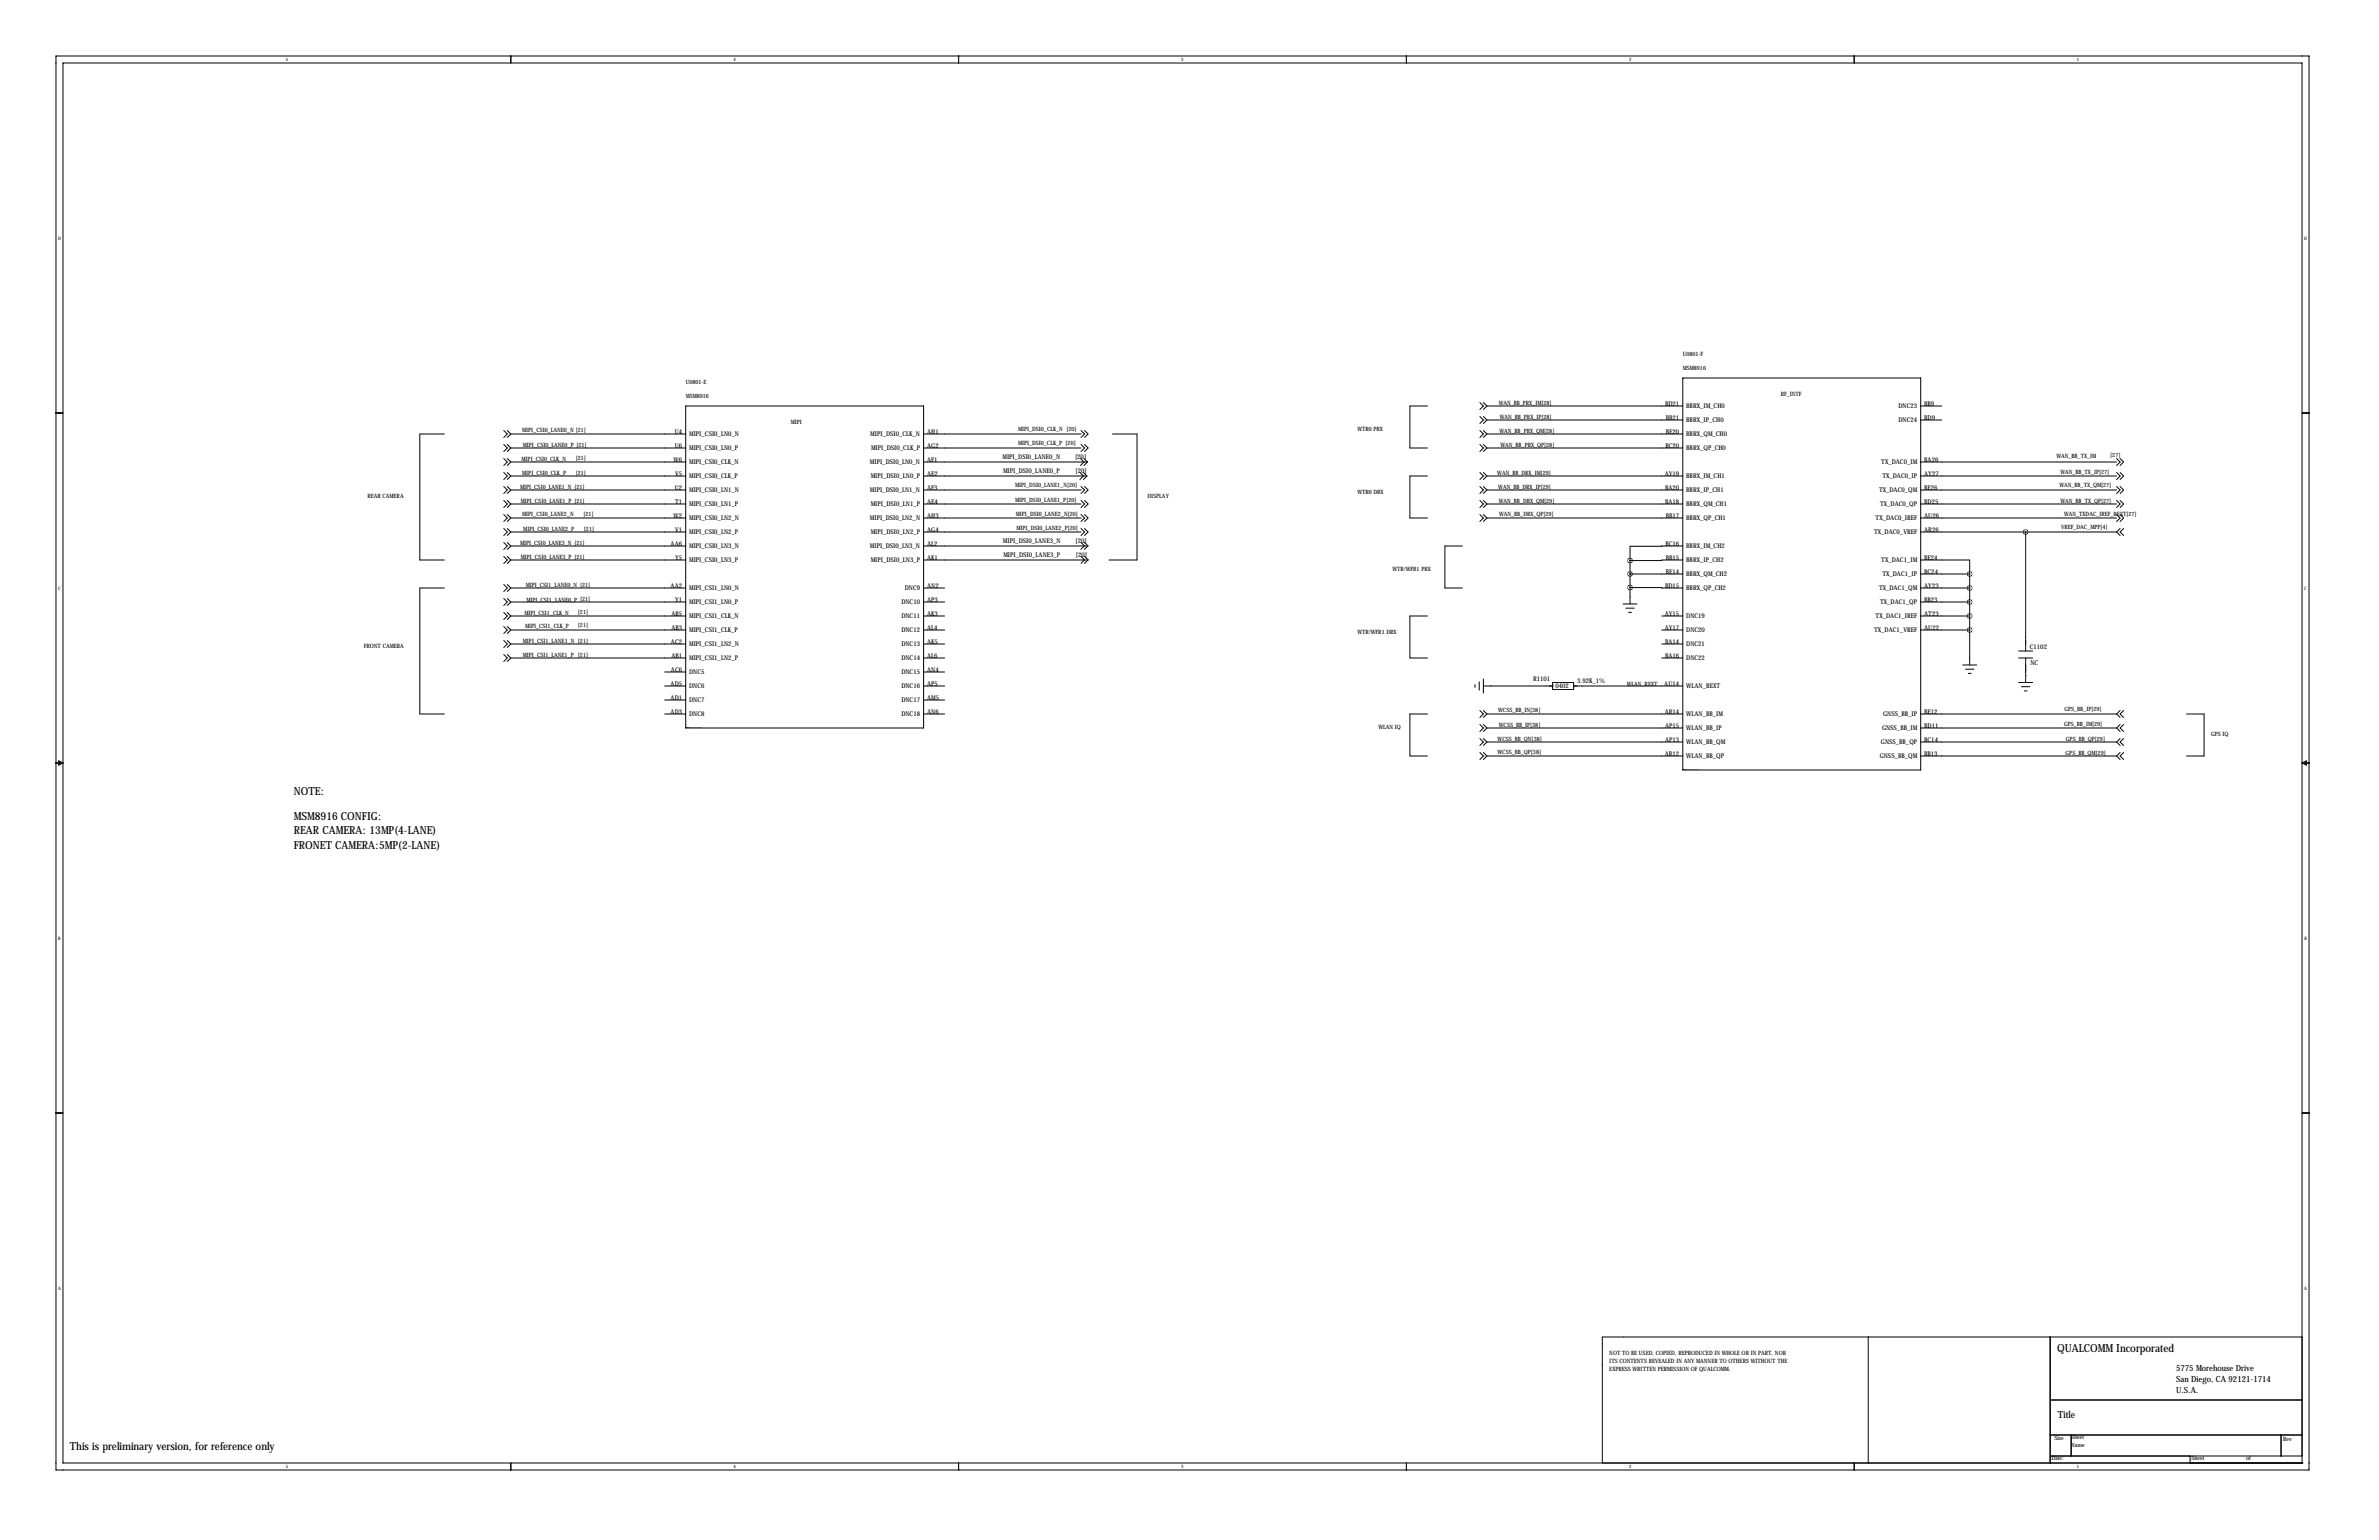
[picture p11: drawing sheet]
<svg xmlns="http://www.w3.org/2000/svg" width="864mm" height="559mm" viewBox="0 0 864 559" stroke-linecap="round" stroke-linejoin="round" font-family="sans-serif">
<defs><g id="words">
<g font-size="4">
<text x="106.7" y="288.6">NOTE:</text>
<text x="106.7" y="297.5">MSM8916 CONFIG:</text>
<text x="106.7" y="302.7">REAR CAMERA: 13MP(4-LANE)</text>
<text x="106.7" y="308">FRONET CAMERA:5MP(2-LANE)</text>
<text x="746.8" y="490.5">QUALCOMM Incorporated</text>
<text x="25.4" y="526.1">This is preliminary version, for reference only</text>
</g>
<text font-size="3.6" x="747" y="514.6">Title</text>
<g font-size="3.1">
<text x="789.9" y="497.5">5775 Morehouse Drive</text>
<text x="789.9" y="501.5">San Diego, CA 92121-1714</text>
<text x="789.9" y="505.6">U.S.A.</text>
</g>
<g font-size="2.4">
<text x="604.4" y="147.3">BD21</text>
<text x="612.1" y="148.2">BBRX_IM_CH0</text>
<text x="689.2" y="148.1">DNC23</text>
<text x="698.5" y="147.3">BB9</text>
<text x="604.7" y="152.4">BB21</text>
<text x="612.1" y="153.2">BBRX_IP_CH0</text>
<text x="689.2" y="153.2">DNC24</text>
<text x="698.5" y="152.4">BD9</text>
<text x="244.9" y="157.5">U4</text>
<text x="250.2" y="158.3">MIPI_CSI0_LN0_N</text>
<text x="315.9" y="158.3">MIPI_DSI0_CLK_N</text>
<text x="336.5" y="157.5">AH1</text>
<text x="604.7" y="157.5">BE20</text>
<text x="612.1" y="158.3">BBRX_QM_CH0</text>
<text x="244.5" y="167.6">W6</text>
<text x="244.9" y="162.6">U6</text>
<text x="250.2" y="163.4">MIPI_CSI0_LN0_P</text>
<text x="316.2" y="163.4">MIPI_DSI0_CLK_P</text>
<text x="336.5" y="167.6">AF1</text>
<text x="336.5" y="162.6">AG2</text>
<text x="363.9" y="166.6">MIPI_DSI0_LANE0_N</text>
<text x="390.2" y="166.5">[20]</text>
<text x="604.6" y="162.6">BC20</text>
<text x="612.1" y="163.4">BBRX_QP_CH0</text>
<text x="698.5" y="167.6">BA26</text>
<text x="245.1" y="172.7">V5</text>
<text x="250.2" y="168.5">MIPI_CSI0_CLK_N</text>
<text x="250.2" y="173.5">MIPI_CSI0_CLK_P</text>
<text x="315.8" y="168.5">MIPI_DSI0_LN0_N</text>
<text x="316.1" y="173.5">MIPI_DSI0_LN0_P</text>
<text x="336.5" y="172.7">AE2</text>
<text x="364.1" y="171.7">MIPI_DSI0_LANE0_P</text>
<text x="390.4" y="171.6">[20]</text>
<text x="604.3" y="172.7">AY19</text>
<text x="612.1" y="173.5">BBRX_IM_CH1</text>
<text x="682.9" y="168.5">TX_DAC0_IM</text>
<text x="683.3" y="173.5">TX_DAC0_IP</text>
<text x="698.5" y="172.7">AY27</text>
<text x="244.9" y="177.8">U2</text>
<text x="250.2" y="178.6">MIPI_CSI0_LN1_N</text>
<text x="315.8" y="178.6">MIPI_DSI0_LN1_N</text>
<text x="336.6" y="177.8">AF3</text>
<text x="604.4" y="177.8">BA20</text>
<text x="612.1" y="178.6">BBRX_IP_CH1</text>
<text x="682.1" y="178.6">TX_DAC0_QM</text>
<text x="698.5" y="177.8">BE26</text>
<text x="245.1" y="182.9">T1</text>
<text x="250.2" y="183.7">MIPI_CSI0_LN1_P</text>
<text x="316.1" y="183.7">MIPI_DSI0_LN1_P</text>
<text x="336.6" y="182.9">AE4</text>
<text x="604.4" y="182.9">BA18</text>
<text x="612.1" y="183.7">BBRX_QM_CH1</text>
<text x="682.5" y="183.7">TX_DAC0_QP</text>
<text x="698.5" y="182.9">BD25</text>
<text x="244.5" y="188">W2</text>
<text x="250.2" y="188.8">MIPI_CSI0_LN2_N</text>
<text x="315.8" y="188.8">MIPI_DSI0_LN2_N</text>
<text x="336.6" y="188">AH3</text>
<text x="604.7" y="188">BB17</text>
<text x="612.1" y="188.8">BBRX_QP_CH1</text>
<text x="680.9" y="188.8">TX_DAC0_IREF</text>
<text x="698.5" y="188">AU26</text>
<text x="245.1" y="193">V1</text>
<text x="250.2" y="193.9">MIPI_CSI0_LN2_P</text>
<text x="316.1" y="193.9">MIPI_DSI0_LN2_P</text>
<text x="336.6" y="193">AG4</text>
<text x="364.1" y="197.2">MIPI_DSI0_LANE3_N</text>
<text x="390.4" y="197.1">[20]</text>
<text x="680.3" y="193.9">TX_DAC0_VREF</text>
<text x="698.5" y="193">AR26</text>
<text x="243.4" y="198.1">AA6</text>
<text x="245.1" y="203.2">Y5</text>
<text x="250.2" y="198.9">MIPI_CSI0_LN3_N</text>
<text x="315.8" y="198.9">MIPI_DSI0_LN3_N</text>
<text x="336.6" y="198.1">AL2</text>
<text x="336.6" y="203.2">AK1</text>
<text x="364.2" y="202.3">MIPI_DSI0_LANE3_P</text>
<text x="390.5" y="202.2">[20]</text>
<text x="604.6" y="198.1">BC16</text>
<text x="604.7" y="203.2">BB15</text>
<text x="612.1" y="198.9">BBRX_IM_CH2</text>
<text x="698.5" y="203.2">BE24</text>
<text x="250.2" y="204">MIPI_CSI0_LN3_P</text>
<text x="316.1" y="204">MIPI_DSI0_LN3_P</text>
<text x="604.7" y="208.3">BE14</text>
<text x="612.1" y="204">BBRX_IP_CH2</text>
<text x="612.1" y="209.1">BBRX_QM_CH2</text>
<text x="682.9" y="204">TX_DAC1_IM</text>
<text x="683.3" y="209.1">TX_DAC1_IP</text>
<text x="698.5" y="208.3">BC24</text>
<text x="243.4" y="213.4">AA2</text>
<text x="250.2" y="214.2">MIPI_CSI1_LN0_N</text>
<text x="328.4" y="214.2">DNC9</text>
<text x="336.6" y="213.4">AN2</text>
<text x="604.4" y="213.4">BD15</text>
<text x="612.1" y="214.2">BBRX_QP_CH2</text>
<text x="682.1" y="214.2">TX_DAC1_QM</text>
<text x="698.5" y="213.4">AY23</text>
<text x="245.1" y="218.4">Y1</text>
<text x="250.2" y="219.3">MIPI_CSI1_LN0_P</text>
<text x="327.2" y="219.3">DNC10</text>
<text x="336.6" y="218.4">AP3</text>
<text x="682.5" y="219.3">TX_DAC1_QP</text>
<text x="698.5" y="218.4">BB23</text>
<text x="243.7" y="223.5">AB5</text>
<text x="250.2" y="224.4">MIPI_CSI1_CLK_N</text>
<text x="327.2" y="224.3">DNC11</text>
<text x="336.6" y="223.5">AK3</text>
<text x="604.3" y="223.5">AY15</text>
<text x="612.1" y="224.4">DNC19</text>
<text x="680.9" y="224.3">TX_DAC1_IREF</text>
<text x="698.5" y="223.5">AT23</text>
<text x="243.6" y="233.7">AC2</text>
<text x="243.7" y="228.6">AB3</text>
<text x="250.2" y="229.4">MIPI_CSI1_CLK_P</text>
<text x="327.2" y="229.4">DNC12</text>
<text x="336.6" y="228.6">AL4</text>
<text x="336.6" y="233.7">AK5</text>
<text x="604.3" y="228.6">AY17</text>
<text x="604.4" y="233.7">BA14</text>
<text x="612.1" y="229.4">DNC20</text>
<text x="680.3" y="229.4">TX_DAC1_VREF</text>
<text x="698.5" y="228.6">AU22</text>
<text x="243.7" y="238.8">AB1</text>
<text x="250.2" y="234.5">MIPI_CSI1_LN2_N</text>
<text x="250.2" y="239.6">MIPI_CSI1_LN2_P</text>
<text x="327.2" y="234.5">DNC13</text>
<text x="327.2" y="239.6">DNC14</text>
<text x="336.6" y="238.8">AL6</text>
<text x="604.4" y="238.8">BA16</text>
<text x="612.1" y="234.5">DNC21</text>
<text x="612.1" y="239.6">DNC22</text>
<text x="736.9" y="235.5">C1102</text>
<text x="243.6" y="243.8">AC6</text>
<text x="250.2" y="244.7">DNC5</text>
<text x="327.2" y="244.7">DNC15</text>
<text x="336.6" y="243.8">AN4</text>
<text x="737.1" y="241.4">NC</text>
<text x="243.4" y="248.9">AD5</text>
<text x="250.2" y="249.8">DNC6</text>
<text x="327.2" y="249.7">DNC16</text>
<text x="336.6" y="248.9">AP5</text>
<text x="556.5" y="247.3">R1101</text>
<text x="564.6" y="249.8">0402</text>
<text x="572.5" y="247.6">3.92K_1%</text>
<text x="604.2" y="248.9">AU14</text>
<text x="612.1" y="249.8">WLAN_REXT</text>
<text x="243.4" y="254">AD1</text>
<text x="250.2" y="254.8">DNC7</text>
<text x="327.2" y="254.8">DNC17</text>
<text x="336.6" y="254">AM5</text>
<text x="243.4" y="259.1">AD3</text>
<text x="250.2" y="259.9">DNC8</text>
<text x="327.2" y="259.9">DNC18</text>
<text x="336.6" y="259.1">AN6</text>
<text x="604.3" y="259.1">AR14</text>
<text x="612.1" y="259.9">WLAN_BB_IM</text>
<text x="683.6" y="259.9">GNSS_BB_IP</text>
<text x="698.5" y="259.1">BE12</text>
<text x="604.4" y="264.2">AP15</text>
<text x="604.4" y="269.2">AP13</text>
<text x="612.1" y="265">WLAN_BB_IP</text>
<text x="683.2" y="265">GNSS_BB_IM</text>
<text x="698.5" y="264.2">BD11</text>
<text x="698.5" y="269.2">BC14</text>
<text x="604.3" y="274.3">AR12</text>
<text x="612.1" y="270.1">WLAN_BB_QM</text>
<text x="612.1" y="275.2">WLAN_BB_QP</text>
<text x="682.4" y="275.1">GNSS_BB_QM</text>
<text x="682.8" y="270.1">GNSS_BB_QP</text>
<text x="698.5" y="274.3">BB13</text>
</g>
<g font-size="2.1">
<text x="610.9" y="129.3">U0801-F</text>
<text x="610.9" y="134.4">MSM8916</text>
<text x="248.9" y="139.4">U0801-E</text>
<text x="646.4" y="143.7">RF_INTF</text>
<text x="248.9" y="144.5">MSM8916</text>
<text x="544" y="146.8">WAN_BB_PRX_IM[28]</text>
<text x="287" y="153.9">MIPI</text>
<text x="544.4" y="152.1">WAN_BB_PRX_IP[28]</text>
<text x="189.6" y="156.7">MIPI_CSI0_LANE0_N [21]</text>
<text x="369.5" y="161.5">MIPI_DSI0_CLK_P [20]</text>
<text x="369.6" y="156.5">MIPI_DSI0_CLK_N [20]</text>
<text x="492.8" y="156.4">WTR0 PRX</text>
<text x="544.3" y="157">WAN_BB_PRX_QM[28]</text>
<text x="189.3" y="167.1">MIPI_CSI0_CLK_N</text>
<text x="189.8" y="162.3">MIPI_CSI0_LANE0_P [21]</text>
<text x="209" y="166.9">[21]</text>
<text x="544.7" y="162.3">WAN_BB_PRX_QP[28]</text>
<text x="746.5" y="166.1">WAN_BB_TX_IM</text>
<text x="766.1" y="165.9">[27]</text>
<text x="189.6" y="172.2">MIPI_CSI0_CLK_P</text>
<text x="209" y="172.2">[21]</text>
<text x="543.5" y="172.2">WAN_BB_DRX_IM[29]</text>
<text x="747.9" y="172">WAN_BB_TX_IP[27]</text>
<text x="188.8" y="177.5">MIPI_CSI0_LANE1_N [21]</text>
<text x="368.5" y="176.8">MIPI_DSI0_LANE1_N[20]</text>
<text x="492.8" y="179.3">WTR0 DRX</text>
<text x="543.9" y="177.3">WAN_BB_DRX_IP[29]</text>
<text x="747.6" y="176.8">WAN_BB_TX_QM[27]</text>
<text x="133.4" y="180.6">REAR CAMERA</text>
<text x="189" y="182.6">MIPI_CSI0_LANE1_P [21]</text>
<text x="368.5" y="182.1">MIPI_DSI0_LANE1_P[20]</text>
<text x="416.6" y="180.6">DISPLAY</text>
<text x="544.1" y="182.4">WAN_BB_DRX_QM[29]</text>
<text x="748" y="182.6">WAN_BB_TX_QP[27]</text>
<text x="189.6" y="187.3">MIPI_CSI0_LANE2_N</text>
<text x="211.8" y="187.1">[21]</text>
<text x="368.8" y="187.2">MIPI_DSI0_LANE2_N[20]</text>
<text x="544.2" y="187.2">WAN_BB_DRX_QP[29]</text>
<text x="749.3" y="187.2">WAN_TXDAC_IREF_REXT[27]</text>
<text x="188.8" y="197.9">MIPI_CSI0_LANE3_N [21]</text>
<text x="190" y="192.6">MIPI_CSI0_LANE2_P</text>
<text x="212" y="192.6">[21]</text>
<text x="369" y="192.3">MIPI_DSI0_LANE2_P[20]</text>
<text x="748.2" y="192">VREF_DAC_MPP[4]</text>
<text x="189" y="202.9">MIPI_CSI0_LANE3_P [21]</text>
<text x="505.5" y="207.2">WTR/WFR1 PRX</text>
<text x="190.8" y="212.9">MIPI_CSI1_LANE0_N [21]</text>
<text x="191.1" y="218.4">MIPI_CSI1_LANE0_P [21]</text>
<text x="190.4" y="223">MIPI_CSI1_CLK_N</text>
<text x="190.6" y="227.8">MIPI_CSI1_CLK_P</text>
<text x="209.8" y="227.6">[21]</text>
<text x="209.8" y="222.8">[21]</text>
<text x="189.8" y="233.2">MIPI_CSI1_LANE1_N [21]</text>
<text x="492.8" y="230.1">WTR/WFR1 DRX</text>
<text x="132.1" y="235.2">FRONT CAMERA</text>
<text x="189.8" y="238.5">MIPI_CSI1_LANE1_P</text>
<text x="209.8" y="238.3">[21]</text>
<text x="590.5" y="248.9">WLAN_REXT</text>
<text x="749.4" y="257.8">GPS_BB_IP[29]</text>
<text x="543.9" y="258.3">WCSS_BB_IN[38]</text>
<text x="544.1" y="263.9">WCSS_BB_IP[38]</text>
<text x="749.3" y="263.4">GPS_BB_IM[29]</text>
<text x="500.4" y="264.4">WLAN IQ</text>
<text x="543.7" y="269">WCSS_BB_QN[38]</text>
<text x="750" y="269">GPS_BB_QP[29]</text>
<text x="802.6" y="266.9">GPS IQ</text>
<text x="543.6" y="273.6">WCSS_BB_QP[38]</text>
<text x="749.8" y="273.8">GPS_BB_QM[29]</text>
<text x="584.2" y="491.7">NOT TO BE USED, COPIED, REPRODUCED IN WHOLE OR IN PART, NOR</text>
<text x="584.2" y="497.3">EXPRESS WRITTEN PERMISSION OF QUALCOMM.</text>
<text x="584.2" y="494.5">ITS CONTENTS REVEALED IN ANY MANNER TO OTHERS WITHOUT THE</text>
<text x="745.7" y="522.4">Size</text>
<text x="751.8" y="525">Name</text>
<text x="751.8" y="522.2">Sheet</text>
<text x="828.8" y="522.7">Rev</text>
<text x="744.7" y="529.8">Date:</text>
<text x="795.5" y="529.8">Sheet</text>
<text x="815.3" y="529.8">of</text>
</g>
<g font-size="1.7">
<text x="103.7" y="22.2">5</text>
<text x="266.3" y="22.2">4</text>
<text x="428.8" y="22.2">3</text>
<text x="591.4" y="22.2">2</text>
<text x="754" y="22.2">1</text>
<text x="21.1" y="86.9">D</text>
<text x="836.4" y="86.9">D</text>
<text x="21.1" y="213.9">C</text>
<text x="836.5" y="213.9">C</text>
<text x="21.2" y="340.9">B</text>
<text x="836.5" y="340.9">B</text>
<text x="21.1" y="467.9">A</text>
<text x="836.4" y="467.9">A</text>
<text x="103.7" y="532.7">5</text>
<text x="266.3" y="532.7">4</text>
<text x="428.8" y="532.7">3</text>
<text x="591.4" y="532.7">2</text>
<text x="754" y="532.7">1</text>
</g>
<g font-size=".4">
<text x="735.3" y="245.1">GND</text>
<text x="541" y="248.9">GND</text>
<text x="248.9" y="264.2">MSM8916-1</text>
<text x="248.9" y="264.2">M:CIS_LIBHWSCH_LIBHW-LIBRARY.OLB</text>
<text x="610.9" y="279.4">MSM8916-1</text>
<text x="610.9" y="279.4">M:CIS_LIBHWSCH_LIBHW-LIBRARY.OLB</text>
</g>
</g></defs>
<g fill="none" stroke="#000" stroke-width=".36">
<path d="M20.3 20.3h817.9v513.1h-817.9zM22.9 22.9h812.8v508h-812.8zM185.4 20.3v2.6M348 20.3v2.6M510.5 20.3v2.6M673.1 20.3v2.6M610.9 137.2h86.3v142.2h-86.3zM20.3 149.9h2.6M161.3 157.5h-8.9v45.7h8.9M182.9 156.2l1.2 1.3-1.2 1.3M184.1 156.2l1.3 1.3M185.4 157.5l-1.3 1.3"/>
<path d="M185.4 157.5h63.5M248.9 147.3h86.4v116.9h-86.4zM392.4 157.5h-57.1M392.4 156.2l1.3 1.3-1.3 1.3M393.7 156.2l1.3 1.3-1.3 1.3M403.9 157.5h8.9l-.1 45.7h-10.1M518.2 147.3h-6.4v15.3h6.4M537.2 146l1.3 1.3-1.3 1.3M537.2 151.1l1.3 1.3-1.3 1.3M537.2 156.2l1.3 1.3-1.3 1.3M538.5 146l1.3 1.3M538.5 151.1l1.3 1.3"/>
<path d="M538.5 156.2l1.3 1.3M539.8 157.5h71.1M539.8 152.4h71.1M539.8 147.3l-1.3 1.3M539.8 152.4l-1.3 1.3M539.8 157.5l-1.3 1.3M610.9 147.3h-71.1M697.2 147.3h7.6M697.2 152.4h7.6M835.7 149.9h2.5M182.9 176.5l1.2 1.3-1.2 1.3M182.9 166.4l1.2 1.2-1.2 1.3"/>
<path d="M182.9 171.4l1.2 1.3-1.2 1.3M182.9 161.3l1.2 1.3-1.2 1.2M184.1 176.5l1.3 1.3M184.1 166.4l1.3 1.2M184.1 171.4l1.3 1.3M184.1 161.3l1.3 1.3M185.4 177.8l-1.3 1.3M185.4 167.6l-1.3 1.3M185.4 172.7l-1.3 1.3M185.4 162.6l-1.3 1.2M185.4 162.6h63.5M185.4 177.8h63.5"/>
<path d="M248.9 172.7h-63.5M248.9 167.6h-63.5M335.3 172.7h59.3M335.3 167.6h59.5M392 171.4l1.3 1.3-1.3 1.3M392.2 166.4l1.3 1.2-1.3 1.3M392.4 162.6h-57.1M392.4 177.8h-57.1M392.4 161.3l1.3 1.3-1.3 1.2M392.4 176.5l1.3 1.3-1.3 1.3M393.3 171.4l1.3 1.3M393.5 166.4l1.3 1.2"/>
<path d="M393.7 161.3l1.3 1.3-1.3 1.2M393.7 176.5l1.3 1.3-1.3 1.3M394.6 172.7l-1.3 1.3M394.8 167.6l-1.3 1.3M518.2 172.7h-6.4v15.3h6.4M537.2 161.3l1.3 1.3-1.3 1.2M537.2 171.4l1.3 1.3-1.3 1.3M537.2 176.5l1.3 1.3-1.3 1.3M538.5 161.3l1.3 1.3M538.5 171.4l1.3 1.3M538.5 176.5l1.3 1.3M539.8 162.6h71.1"/>
<path d="M539.8 177.8h71.1M539.8 162.6l-1.3 1.2M539.8 172.7l-1.3 1.3M539.8 177.8l-1.3 1.3M610.9 172.7h-71.1M697.2 172.7h71.1M697.2 167.6h71.1M768.3 177.8h-71.1M768.4 171.4l1.2 1.3-1.2 1.3M768.4 176.5l1.2 1.3-1.2 1.3M768.4 166.4l1.2 1.2-1.2 1.3M769.6 171.4l1.3 1.3-1.3 1.3"/>
<path d="M769.6 176.5l1.3 1.3-1.3 1.3M769.6 166.4l1.3 1.2-1.3 1.3M182.9 181.6l1.2 1.3-1.2 1.3M182.9 196.8l1.2 1.3-1.2 1.3M182.9 186.7l1.2 1.3-1.2 1.2M182.9 191.8l1.2 1.2-1.2 1.3M184.1 181.6l1.3 1.3M184.1 196.8l1.3 1.3M184.1 186.7l1.3 1.3M184.1 191.8l1.3 1.2M185.4 182.9l-1.3 1.3M185.4 198.1l-1.3 1.3"/>
<path d="M185.4 188l-1.3 1.2M185.4 193l-1.3 1.3M185.4 188h63.5M185.4 182.9h63.5M248.9 198.1h-63.5M248.9 193h-63.5M335.3 193h57.1M392.4 196.8l1.3 1.3-1.3 1.2M392.4 188h-57.1M392.4 182.9h-57.1M392.4 181.6l1.3 1.3-1.3 1.3M392.4 186.7l1.3 1.3-1.3 1.2"/>
<path d="M392.4 191.8l1.3 1.2-1.3 1.3M393.7 196.8l1.2 1.3M393.7 181.6l1.3 1.3-1.3 1.3M393.7 186.7l1.3 1.3-1.3 1.2M393.7 191.8l1.3 1.2-1.3 1.3M394.9 198.1h-59.6M394.9 198.1l-1.2 1.2M530.9 198.1h-6.4v15.3h6.4M537.2 181.6l1.3 1.3-1.3 1.3M537.2 186.7l1.3 1.3-1.3 1.2M538.5 181.6l1.3 1.3M538.5 186.7l1.3 1.3"/>
<path d="M539.8 188h71.1M539.8 182.9h71.1M539.8 182.9l-1.3 1.3M539.8 188l-1.3 1.2M610.9 198.1l-19.2 .1v5.2M697.2 193h71.1M735.3 193v43.2M768.3 188h-71.1M768.3 182.9h-71.1M768.3 193l1.3 1.3M768.4 181.6l1.2 1.3-1.2 1.3M768.4 186.7l1.2 1.3-1.2 1.2"/>
<path d="M769.6 181.6l1.3 1.3-1.3 1.3M769.6 186.7l1.3 1.3-1.3 1.2M769.6 191.8l-1.3 1.2M770.9 191.8l-1.3 1.2 1.3 1.3M161.3 213.4h-8.9v45.7h8.9M182.9 217.2l1.2 1.2-1.2 1.3M182.9 212.1l1.2 1.3-1.2 1.2M182.9 201.9l1.2 1.3-1.2 1.3M184.1 217.2l1.3 1.2M184.1 212.1l1.3 1.3M184.1 201.9l1.3 1.3M185.4 218.4l-1.3 1.3"/>
<path d="M185.4 213.4l-1.3 1.2M185.4 203.2l-1.3 1.3M185.4 203.2h63.5M185.4 218.4h63.5M248.9 213.4h-63.5M335.3 213.4h7.6M335.3 218.4h7.6M392.4 201.9l1.3 1.3-1.3 1.2M393.7 201.9l1.3 1.3-1.3 1.2M395 203.1l-59.7 .1M589.2 219.2h5.1M591.7 208.3h19.2"/>
<path d="M591.7 213.2l19.2 .2M591.7 203.4v15.8M610.9 203.2l-19.2 .2M697.2 203.2h17.8v5.1M697.2 213.4h17.8M715 218.4h-17.8M715 208.3h-17.8M715 208.3v33M182.9 222.2l1.2 1.3-1.2 1.3M182.9 227.3l1.2 1.3-1.2 1.3M182.9 237.5l1.2 1.3-1.2 1.2M182.9 232.4l1.2 1.3-1.2 1.3"/>
<path d="M184.1 222.2l1.3 1.3M184.1 227.3l1.3 1.3M184.1 237.5l1.3 1.3M184.1 232.4l1.3 1.3M185.4 223.5l-1.3 1.3M185.4 228.6l-1.3 1.3M185.4 238.8l-1.3 1.2M185.4 233.7l-1.3 1.3M185.4 228.6h63.5M185.4 233.7h63.5M248.9 223.5h-63.5M248.9 238.8h-63.5"/>
<path d="M335.3 223.5h7.6M335.3 238.8h7.6M335.3 228.6h7.6M335.3 233.7h7.6M518.2 223.5h-6.4v15.3h6.4M590.2 220.7h3M591.2 222.2h1M603.2 223.5h7.7M603.2 238.8h7.7M603.2 228.6h7.7M603.2 233.7h7.7M697.2 223.5h17.8"/>
<path d="M697.2 228.6h17.8M732.8 238.8h5.1M732.8 236.2h5.1M735.3 238.8v8.8M241.3 259.1h7.6M241.3 248.9h7.6M241.3 243.8h7.6M241.3 254h7.6M335.3 259.1h7.6M335.3 248.9h7.6M335.3 243.8h7.6M335.3 254h7.6"/>
<path d="M518.2 259.1h-6.4v15.2h6.4M535.4 248.4v1M537 247.4v3M537.2 257.8l1.3 1.3-1.3 1.3M538.5 248.9h25.4M538.5 257.8l1.3 1.3M538.5 246.4v5.1M539.8 259.1h71.1M539.8 259.1l-1.3 1.3M563.6 247.6h7.6v2.6h-7.6zM571.2 248.9h39.7M712.5 241.3h5"/>
<path d="M713.5 242.8h3M714.5 244.3h1M732.8 247.6h5.1M733.8 249.2h3.1M734.8 250.7h1M768.3 259.1h-71.1M768.3 259.1l1.3 1.3M769.6 257.8l-1.3 1.3M770.9 257.8l-1.3 1.3 1.3 1.3M793.7 259.1h6.4v15.2h-6.4M20.3 276.9h2.6M21.3 276.1l1.6 .8-1.6 .7z"/>
<path d="M248.9 264.2h.1M537.2 262.9l1.3 1.3-1.3 1.2M537.2 268l1.3 1.2-1.3 1.3M537.2 273l1.3 1.3-1.3 1.3M538.5 262.9l1.3 1.3M538.5 268l1.3 1.2M538.5 273l1.3 1.3M539.8 269.2h71.1M539.8 264.2l-1.3 1.2M539.8 269.2l-1.3 1.3M539.8 274.3l-1.3 1.3M610.9 279.4h.1"/>
<path d="M610.9 274.3h-71.1M610.9 264.2h-71.1M697.2 274.3h71.1M697.2 264.2h71.1M768.3 269.2h-71.1M768.3 274.3l1.3 1.3M768.3 269.2l1.3 1.3M768.3 264.2l1.3 1.2M769.6 273l-1.3 1.3M769.6 268l-1.3 1.2M769.6 262.9l-1.3 1.3M770.9 273l-1.3 1.3 1.3 1.3"/>
<path d="M770.9 268l-1.3 1.2 1.3 1.3M770.9 262.9l-1.3 1.3 1.3 1.2M835.7 276.9h2.5M835.7 276.9l1.5-.8v1.5zM20.3 403.9h2.6M835.7 403.9h2.5M678.2 485.1v45.8M744.2 485.1v45.8M835.7 485.1h-254v45.8M744.2 508h91.5M185.4 530.9v2.5M348 530.9v2.5"/>
<path d="M510.5 530.9v2.5M673.1 530.9v2.5M744.2 520.7h91.5M744.2 528.3h91.5M751.8 520.7v7.6M795 530.9h.1M795 528.3v2.6M828 520.7v7.6M835.7 530.9h.1"/>
</g>
<path d="M735.3 193a.06 .06 0 0 0 .1 0 .06 .06 0 0 0-.1 0zM714.9 208.3a.1 .1 0 0 0 .2 0 .1 .1 0 0 0-.2 0zM714.9 213.4a.1 .1 0 0 0 .2 0 .1 .1 0 0 0-.2 0zM714.9 218.4a.1 .1 0 0 0 .2 0 .1 .1 0 0 0-.2 0zM714.9 223.5a.1 .1 0 0 0 .2 0 .1 .1 0 0 0-.2 0zM714.9 228.6a.1 .1 0 0 0 .2 0 .1 .1 0 0 0-.2 0zM591.7 203.4a.06 .06 0 0 0 .1 0 .06 .06 0 0 0-.1 0zM591.7 208.3a.06 .06 0 0 0 .1 0 .06 .06 0 0 0-.1 0zM591.7 213.2a.06 .06 0 0 0 .1 0 .06 .06 0 0 0-.1 0z" fill="#000" stroke="#000" stroke-width="1.8"/>
<use href="#words"/>
</svg>
